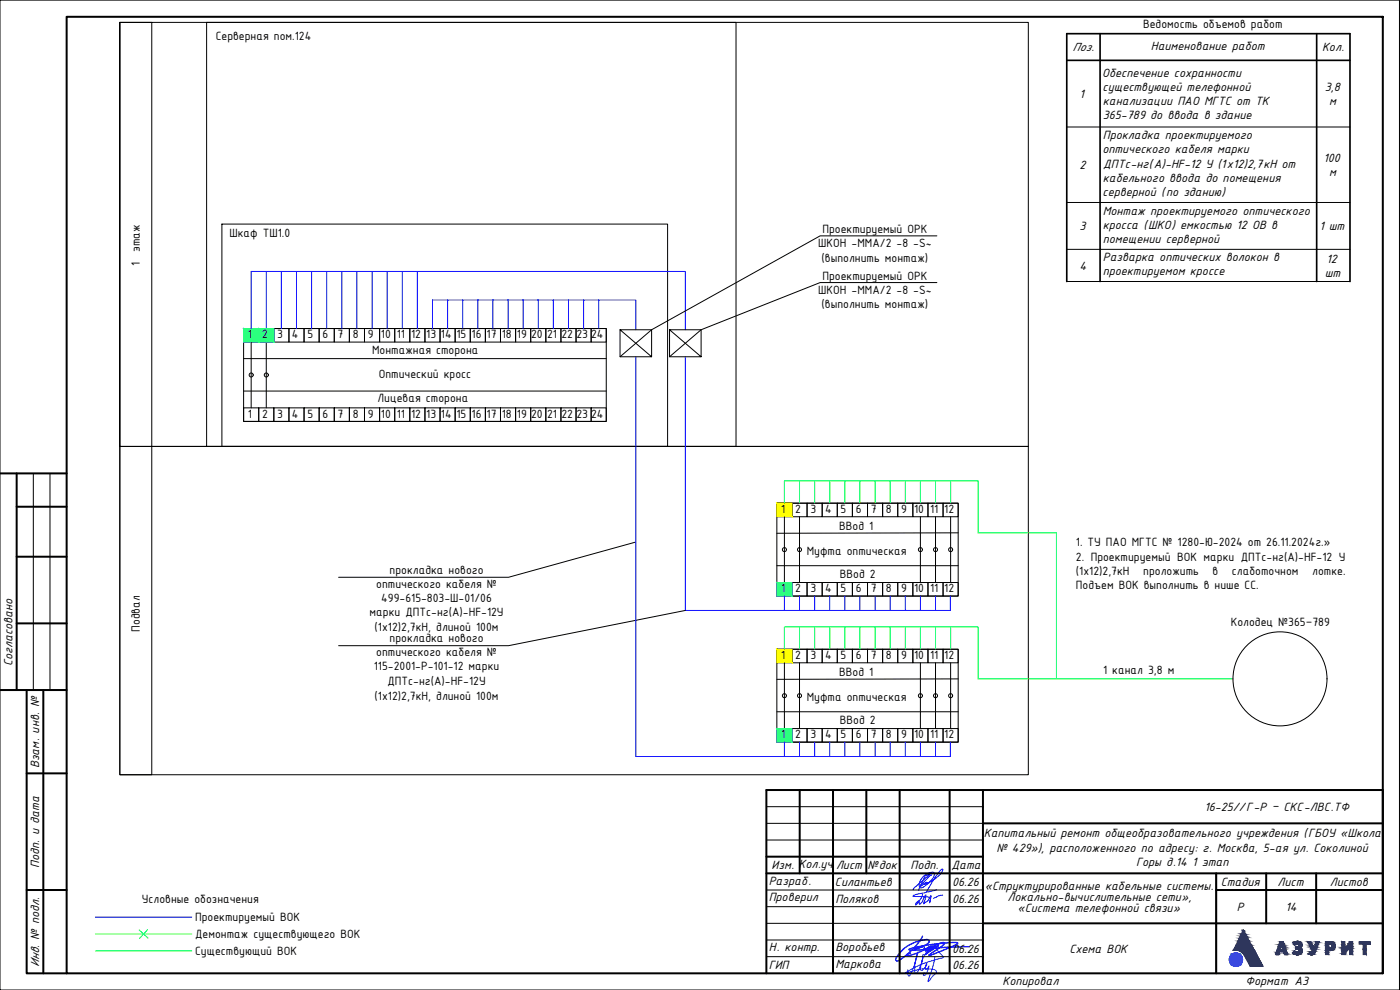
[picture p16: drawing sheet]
<svg xmlns="http://www.w3.org/2000/svg" width="420mm" height="297mm" viewBox="0 0 420 297" stroke-linecap="round" stroke-linejoin="round" font-family="sans-serif">
<defs><g id="words">
<g font-size="3.9">
<text x="343" y="8.4">Ведомость объемов работ</text>
<text x="64.7" y="12">Серверная пом.124</text>
<text x="321.9" y="15.4">Поз.</text>
<text x="345.4" y="15">Наименование работ</text>
<text x="396.8" y="15.4">Кол.</text>
<text x="330.8" y="23.1">Обеспечение сохранности</text>
<text x="323.9" y="29.4">1</text>
<text x="330.9" y="27.3">существующей телефонной</text>
<text x="397.6" y="27.3">3,8</text>
<text x="331" y="35.6">365-789 до ввода в здание</text>
<text x="331" y="31.4">канализации ПАО МГТС от ТК</text>
<text x="398.9" y="31.4">м</text>
<text x="331" y="41.7">Прокладка проектируемого</text>
<text x="330.9" y="45.9">оптического кабеля марки</text>
<text x="324" y="50.7">2</text>
<text x="331.1" y="50.3">ДПТс-нг(А)-HF-12 У (1х12)2,7кН от</text>
<text x="397.2" y="48.6">100</text>
<text x="398.9" y="52.8">м</text>
<text x="330.9" y="58.9">серверной (по зданию)</text>
<text x="331" y="54.5">кабельного ввода до помещения</text>
<text x="331" y="64.4">Монтаж проектируемого оптического</text>
<text x="68.9" y="71.1">Шкаф ТШ1.0</text>
<text x="246.8" y="69.9">Проектируемый ОРК</text>
<text x="324" y="69">3</text>
<text x="331" y="68.8">кросса (ШКО) емкостью 12 ОВ в</text>
<text x="396" y="69">1 шт</text>
<text x="41.9" y="75.7" transform="rotate(-90 41.9 75.7)">этаж</text>
<text x="245.6" y="74.1">ШКОН -ММА/2 -8 -S~</text>
<text x="331" y="73">помещении серверной</text>
<text x="41.9" y="79.9" transform="rotate(-90 41.9 79.9)">1</text>
<text x="246.6" y="78.5">(выполнить монтаж)</text>
<text x="246.8" y="83.9">Проектируемый ОРК</text>
<text x="323.9" y="80.9">4</text>
<text x="331" y="78.4">Разварка оптических волокон в</text>
<text x="331" y="82.6">проектируемом кроссе</text>
<text x="397.6" y="83">шт</text>
<text x="398.1" y="78.8">12</text>
<text x="245.6" y="88.1">ШКОН -ММА/2 -8 -S~</text>
<text x="246.6" y="92.5">(выполнить монтаж)</text>
<text x="74.4" y="101.5">1</text>
<text x="78.6" y="101.5">2</text>
<text x="83.2" y="101.5">3</text>
<text x="87.6" y="101.5">4</text>
<text x="92.2" y="101.5">5</text>
<text x="96.8" y="101.5">6</text>
<text x="101.3" y="101.5">7</text>
<text x="105.9" y="101.5">8</text>
<text x="110.4" y="101.5">9</text>
<text x="114.3" y="101.5">10</text>
<text x="119.1" y="101.5">11</text>
<text x="123.4" y="101.5">12</text>
<text x="127.9" y="101.5">13</text>
<text x="132.3" y="101.5">14</text>
<text x="137" y="101.5">15</text>
<text x="141.5" y="101.5">16</text>
<text x="146" y="101.5">17</text>
<text x="150.6" y="101.5">18</text>
<text x="155.1" y="101.5">19</text>
<text x="159.4" y="101.5">20</text>
<text x="164.2" y="101.5">21</text>
<text x="168.5" y="101.5">22</text>
<text x="173" y="101.5">23</text>
<text x="177.4" y="101.5">24</text>
<text x="111.6" y="106.2">Монтажная сторона</text>
<text x="113.7" y="113.3">Оптический кросс</text>
<text x="74.4" y="125.3">1</text>
<text x="78.6" y="125.3">2</text>
<text x="83.2" y="125.3">3</text>
<text x="87.6" y="125.3">4</text>
<text x="92.2" y="125.3">5</text>
<text x="96.8" y="125.3">6</text>
<text x="101.3" y="125.3">7</text>
<text x="105.9" y="125.3">8</text>
<text x="110.4" y="125.3">9</text>
<text x="113.3" y="120.6">Лицевая сторона</text>
<text x="114.3" y="125.3">10</text>
<text x="119.1" y="125.3">11</text>
<text x="123.4" y="125.3">12</text>
<text x="127.9" y="125.3">13</text>
<text x="132.3" y="125.3">14</text>
<text x="137" y="125.3">15</text>
<text x="141.5" y="125.3">16</text>
<text x="146" y="125.3">17</text>
<text x="150.6" y="125.3">18</text>
<text x="155.1" y="125.3">19</text>
<text x="159.4" y="125.3">20</text>
<text x="164.2" y="125.3">21</text>
<text x="168.5" y="125.3">22</text>
<text x="173" y="125.3">23</text>
<text x="177.4" y="125.3">24</text>
<text x="234.4" y="153.9">1</text>
<text x="238.7" y="153.9">2</text>
<text x="243.2" y="153.9">3</text>
<text x="247.6" y="153.9">4</text>
<text x="252.3" y="153.9">5</text>
<text x="256.8" y="153.9">6</text>
<text x="261.3" y="153.9">7</text>
<text x="265.9" y="153.9">8</text>
<text x="270.4" y="153.9">9</text>
<text x="274.3" y="153.9">10</text>
<text x="279.1" y="153.9">11</text>
<text x="283.4" y="153.9">12</text>
<text x="251.9" y="158.9">ВВод 1</text>
<text x="242.1" y="166.6">Муфта оптическая</text>
<text x="322.9" y="163.8">1. ТУ ПАО МГТС № 1280-Ю-2024 от 26.11.2024г.»</text>
<text x="116.9" y="172.2">прокладка нового</text>
<text x="252.1" y="173.5">ВВод 2</text>
<text x="322.9" y="168.2">2. Проектируемый ВОК марки ДПТс-нг(А)-HF-12 У</text>
<text x="322.9" y="172.6">(1х12)2,7кН</text>
<text x="343.1" y="172.6">проложить</text>
<text x="363.9" y="172.6">в</text>
<text x="369.7" y="172.6">слаботочном</text>
<text x="393.8" y="172.6">лотке.</text>
<text x="112.9" y="176.4">оптического кабеля №</text>
<text x="234.4" y="177.7">1</text>
<text x="238.7" y="177.7">2</text>
<text x="243.2" y="177.7">3</text>
<text x="247.6" y="177.7">4</text>
<text x="252.3" y="177.7">5</text>
<text x="256.8" y="177.7">6</text>
<text x="261.3" y="177.7">7</text>
<text x="265.9" y="177.7">8</text>
<text x="270.4" y="177.7">9</text>
<text x="274.3" y="177.7">10</text>
<text x="279.1" y="177.7">11</text>
<text x="283.4" y="177.7">12</text>
<text x="322.9" y="176.8">Подъем ВОК выполнить в нише СС.</text>
<text x="110.9" y="185">марки ДПТс-нг(А)-HF-12У</text>
<text x="114.4" y="180.5">499-615-803-Ш-01/06</text>
<text x="41.9" y="189.6" transform="rotate(-90 41.9 189.6)">Подвал</text>
<text x="112.4" y="189.4">(1х12)2,7кН, длиной 100м</text>
<text x="369.4" y="187.8">Колодец №365–789</text>
<text x="112.9" y="196.9">оптического кабеля №</text>
<text x="116.9" y="192.7">прокладка нового</text>
<text x="234.4" y="197.7">1</text>
<text x="238.7" y="197.7">2</text>
<text x="243.2" y="197.7">3</text>
<text x="247.6" y="197.7">4</text>
<text x="252.3" y="197.7">5</text>
<text x="256.8" y="197.7">6</text>
<text x="261.3" y="197.7">7</text>
<text x="265.9" y="197.7">8</text>
<text x="270.4" y="197.7">9</text>
<text x="274.3" y="197.7">10</text>
<text x="279.1" y="197.7">11</text>
<text x="283.4" y="197.7">12</text>
<text x="3.7" y="199.9" transform="rotate(-90 3.7 199.9)">Согласовано</text>
<text x="112.2" y="201.1">115-2001-Р-101-12 марки</text>
<text x="251.9" y="202.7">ВВод 1</text>
<text x="331.1" y="202.2">1 канал 3,8 м</text>
<text x="112.4" y="209.9">(1х12)2,7кН, длиной 100м</text>
<text x="116.3" y="205.5">ДПТс-нг(А)-HF-12У</text>
<text x="242.1" y="210.4">Муфта оптическая</text>
<text x="234.4" y="221.6">1</text>
<text x="238.7" y="221.6">2</text>
<text x="243.2" y="221.6">3</text>
<text x="247.6" y="221.6">4</text>
<text x="252.1" y="217.3">ВВод 2</text>
<text x="252.3" y="221.6">5</text>
<text x="256.8" y="221.6">6</text>
<text x="261.3" y="221.6">7</text>
<text x="265.9" y="221.6">8</text>
<text x="270.4" y="221.6">9</text>
<text x="274.3" y="221.6">10</text>
<text x="279.1" y="221.6">11</text>
<text x="283.4" y="221.6">12</text>
<text x="11.7" y="230.5" transform="rotate(-90 11.7 230.5)">Взам. инв. №</text>
<text x="361.5" y="243.3">16-25//Г-Р – СКС-ЛВС.ТФ</text>
<text x="295.2" y="251.2">Капитальный ремонт общеобразовательного учреждения (ГБОУ «Школа</text>
<text x="299" y="255.7">№ 429»), расположенного по адресу: г. Москва, 5-ая ул. Соколиной</text>
<text x="11.7" y="260.4" transform="rotate(-90 11.7 260.4)">Подп. и дата</text>
<text x="231.6" y="260.8">Изм. Кол.уч</text>
<text x="250.9" y="260.8">Лист</text>
<text x="260.4" y="260.8">№док</text>
<text x="273.3" y="260.8">Подп.</text>
<text x="285.5" y="260.6">Дата</text>
<text x="340.9" y="259.8">Горы д.14 1 этап</text>
<text x="230.7" y="265.4">Разраб.</text>
<text x="250.6" y="265.8">Силантьев</text>
<text x="285.8" y="265.8">06.26</text>
<text x="295.5" y="267.1">«Структурированные кабельные системы.</text>
<text x="366.4" y="265.8">Стадия</text>
<text x="383.4" y="265.8">Лист</text>
<text x="399.1" y="265.8">Листов</text>
<text x="42.6" y="271">Условные обозначения</text>
<text x="230.7" y="270.4">Проверил</text>
<text x="250.7" y="270.8">Поляков</text>
<text x="285.8" y="270.8">06.26</text>
<text x="302.3" y="270.4">Локально-вычислительные сети»,</text>
<text x="305.3" y="273.7">«Система телефонной связи»</text>
<text x="371.2" y="273.3">Р</text>
<text x="385.8" y="273.3">14</text>
<text x="58.6" y="276.3">Проектируемый ВОК</text>
<text x="58.6" y="281.4">Демонтаж существующего ВОК</text>
<text x="58.6" y="286.4">Существующий ВОК</text>
<text x="230.7" y="285.4">Н. контр.</text>
<text x="250.7" y="285.4">Воробьев</text>
<text x="285.8" y="285.8">06.26</text>
<text x="320.9" y="285.8">Схема ВОК</text>
<text x="11.7" y="290.1" transform="rotate(-90 11.7 290.1)">Инв. № подл.</text>
<text x="230.7" y="290.8">ГИП</text>
<text x="250.7" y="290.4">Маркова</text>
<text x="285.8" y="290.9">06.26</text>
<text x="300.9" y="295.4">Копировал</text>
<text x="373.8" y="295.4">Формат А3</text>
</g>
</g></defs>
<g fill="none" stroke="#000" stroke-width=".3">
<path d="M36 6.7h272.6v127.2h-272.6v-127.2v225.8h9.5v-225.8zM62 6.7h158.9v127.2h-158.9zM66.6 67.2h133.8v66.7h-133.8zM281.2 70.8h-35.1l-50.5 28.1-9.5 8.1M73.1 98.6v4h4.5v-4h-4.5h108.8v27.8h-108.8zM77.6 98.6h4.6v4h-4.6zM82.2 98.6h4.5v4h-4.5zM86.7 98.6h4.6v4h-4.6zM91.3 98.6h4.5v4h-4.5zM95.8 98.6h4.5v4h-4.5zM100.3 98.6h4.6v4h-4.6zM104.9 98.6h4.5v4h-4.5z"/>
<path d="M109.4 98.6h4.5v4h-4.5zM113.9 98.6h4.6v4h-4.6zM118.5 98.6h4.5v4h-4.5zM123 98.6h4.5v4h-4.5zM127.5 98.6h4.6v4h-4.6zM132.1 98.6h4.5v4h-4.5zM136.6 98.6h4.5v4h-4.5zM141.1 98.6h4.6v4h-4.6zM145.7 98.6h4.5v4h-4.5zM150.2 98.6h4.5v4h-4.5zM154.7 98.6h4.6v4h-4.6zM159.3 98.6h4.5v4h-4.5z"/>
<path d="M163.8 98.6h4.5v4h-4.5zM168.3 98.6h4.6v4h-4.6zM172.9 98.6h4.5v4h-4.5zM177.4 98.6h4.5v4h-4.5zM186.1 98.9v8.1h9.5v-8.1h-9.5l9.5 8.1M200.9 98.9v8.1h9.5v-8.1h-9.5l9.5 8.1M281.2 84.8h-35.1l-35.7 14.1-9.5 8.1M73.1 107.6h108.8M73.1 117.3h108.8M75.4 102.6v19.8M79.9 102.6v19.8M36 133.9h272.6v98.6h-272.6z"/>
<path d="M73.1 122.4h4.5v4h-4.5zM77.6 122.4h4.6v4h-4.6zM82.2 122.4h4.5v4h-4.5zM86.7 122.4h4.6v4h-4.6zM91.3 122.4h4.5v4h-4.5zM95.8 122.4h4.5v4h-4.5zM100.3 122.4h4.6v4h-4.6zM104.9 122.4h4.5v4h-4.5zM109.4 122.4h4.5v4h-4.5zM113.9 122.4h4.6v4h-4.6zM118.5 122.4h4.5v4h-4.5zM123 122.4h4.5v4h-4.5z"/>
<path d="M127.5 122.4h4.6v4h-4.6zM132.1 122.4h4.5v4h-4.5zM136.6 122.4h4.5v4h-4.5zM141.1 122.4h4.6v4h-4.6zM145.7 122.4h4.5v4h-4.5zM150.2 122.4h4.5v4h-4.5zM154.7 122.4h4.6v4h-4.6zM159.3 122.4h4.5v4h-4.5zM163.8 122.4h4.5v4h-4.5zM168.3 122.4h4.6v4h-4.6zM172.9 122.4h4.5v4h-4.5zM177.4 122.4h4.5v4h-4.5z"/>
<path d="M233.1 151v4h4.6v-4h-4.6h54.5v27.8h-54.5zM235.4 155v19.8M237.7 151h4.5v4h-4.5zM239.9 155v19.8M242.2 151h4.5v4h-4.5zM246.7 151h4.6v4h-4.6zM251.3 151h4.5v4h-4.5zM255.8 151h4.6v4h-4.6zM260.4 151h4.5v4h-4.5zM264.9 151h4.5v4h-4.5zM269.4 151h4.6v4h-4.6zM274 151h4.5v4h-4.5z"/>
<path d="M276.2 155v19.8M278.5 151h4.5v4h-4.5zM280.8 155v19.8M283 151h4.6v4h-4.6zM285.3 155v19.8M287.6 159.9l-54.5 .1M190.8 162.6l-38.2 10.6h-51M233.1 174.8h4.6v4h-4.6zM233.1 169.7h54.5M237.7 174.8h4.5v4h-4.5zM242.2 174.8h4.5v4h-4.5zM246.7 174.8h4.6v4h-4.6z"/>
<path d="M251.3 174.8h4.5v4h-4.5zM255.8 174.8h4.6v4h-4.6zM260.4 174.8h4.5v4h-4.5zM264.9 174.8h4.5v4h-4.5zM269.4 174.8h4.6v4h-4.6zM274 174.8h4.5v4h-4.5zM278.5 174.8h4.5v4h-4.5zM283 174.8h4.6v4h-4.6zM205.7 183.2l-53.1 10.5h-51M233.1 194.8v4.1h4.6v-4.1h-4.6h54.5v27.9h-54.5zM235.4 198.9v19.7M237.7 194.8h4.5v4.1h-4.5z"/>
<path d="M239.9 198.9v19.7M242.2 194.8h4.5v4.1h-4.5zM246.7 194.8h4.6v4.1h-4.6zM251.3 194.8h4.5v4.1h-4.5zM255.8 194.8h4.6v4.1h-4.6zM260.4 194.8h4.5v4.1h-4.5zM264.9 194.8h4.5v4.1h-4.5zM269.4 194.8h4.6v4.1h-4.6zM274 194.8h4.5v4.1h-4.5zM276.2 198.9v19.7M278.5 194.8h4.5v4.1h-4.5zM280.8 198.9v19.7"/>
<path d="M283 194.8h4.6v4.1h-4.6zM285.3 198.9v19.7M233.1 218.6h4.6v4.1h-4.6zM233.1 213.6h54.5M237.7 218.6h4.5v4.1h-4.5zM242.2 218.6h4.5v4.1h-4.5zM246.7 218.6h4.6v4.1h-4.6zM251.3 218.6h4.5v4.1h-4.5zM255.8 218.6h4.6v4.1h-4.6zM260.4 218.6h4.5v4.1h-4.5zM264.9 218.6h4.5v4.1h-4.5zM269.4 218.6h4.6v4.1h-4.6z"/>
<path d="M274 218.6h4.5v4.1h-4.5zM278.5 218.6h4.5v4.1h-4.5zM283 218.6h4.6v4.1h-4.6zM287.6 203.7l-54.5 .1"/>
<circle cx="75.4" cy="112.5" r=".6"/>
<circle cx="79.9" cy="112.5" r=".6"/>
<circle cx="235.4" cy="164.9" r=".6"/>
<circle cx="239.9" cy="164.9" r=".6"/>
<circle cx="276.2" cy="164.9" r=".6"/>
<circle cx="280.8" cy="164.9" r=".6"/>
<circle cx="285.3" cy="164.9" r=".6"/>
<circle cx="235.4" cy="208.7" r=".6"/>
<circle cx="239.9" cy="208.7" r=".6"/>
<circle cx="276.2" cy="208.7" r=".6"/>
<circle cx="280.8" cy="208.7" r=".6"/>
<circle cx="285.3" cy="208.7" r=".6"/>
<circle cx="384.1" cy="203.7" r="14.1"/>
</g>
<g fill="#0ff" stroke="#0ff" stroke-width=".3">
<path d="M73.1 98.6l4.5 4v-4zM73.1 98.6l4.5 4h-4.5z"/>
<path d="M233.1 174.8l4.6 4v-4zM233.1 174.8l4.6 4h-4.6z"/>
<path d="M77.6 98.6l4.6 4v-4zM77.6 98.6l4.6 4h-4.6z"/>
<path d="M233.1 218.6l4.6 4.1v-4.1zM233.1 218.6l4.6 4.1h-4.6z"/>
</g>
<g fill="#ff0" stroke="#ff0" stroke-width=".3">
<path d="M233.1 151l4.6 4v-4zM233.1 151l4.6 4h-4.6z"/>
<path d="M233.1 194.8l4.6 4.1v-4.1zM233.1 194.8l4.6 4.1h-4.6z"/>
</g>
<g fill="none" stroke="#0f0" stroke-width=".3">
<path d="M235.4 151v-6.7h58.1v15.6h23.6v43.8M239.9 144.3v6.7M244.5 144.3v6.7M249 144.3v6.7M253.5 144.3v6.7M258.1 144.3v6.7M262.6 144.3v6.7M267.2 144.3v6.7M271.7 144.3v6.7M276.2 144.3v6.7M280.8 144.3v6.7M285.3 144.3v6.7"/>
<path d="M235.4 194.8v-6.7h58.1v15.6h76.5M239.9 188.1v6.7M244.5 188.1v6.7M249 188.1v6.7M253.5 188.1v6.7M258.1 188.1v6.7M262.6 188.1v6.7M267.2 188.1v6.7M271.7 188.1v6.7M276.2 188.1v6.7M280.8 188.1v6.7M285.3 188.1v6.7"/>
<path d="M41.8 279l2.6 2.4M44.3 278.9l-2.4 2.6M28.6 280.2h29M28.6 285.3h29"/>
</g>
<g fill="none" stroke="#00f" stroke-width=".3">
<path d="M75.4 98.6v-17.1h130.3v17.4M79.9 81.5v17.1M84.4 81.5v17.1M89 81.5v17.1M93.5 81.5v17.1M98.1 81.5v17.1M102.6 81.5v17.1M107.1 81.5v17.1M111.7 81.5v17.1M116.2 81.5v17.1M120.7 81.5v17.1M125.3 81.5v17.1"/>
<path d="M129.8 98.6v-8.6h61v8.9M134.3 90v8.6M138.9 90v8.6M143.4 90v8.6M147.9 90v8.6M152.5 90v8.6M157 90v8.6M161.5 90v8.6M166.1 90v8.6M170.6 90v8.6M175.1 90v8.6M179.7 90v8.6"/>
<path d="M190.8 107v120h94.4v-4.3M205.7 107v76.2h79.5v-4.4M235.4 178.8v4.4M239.9 178.8v4.4M244.5 178.8v4.4M249 178.8v4.4M253.5 178.8v4.4M258.1 178.8v4.4M262.6 178.8v4.4M267.2 178.8v4.4M271.7 178.8v4.4M276.2 178.8v4.4"/>
<path d="M280.8 178.8v4.4M235.4 222.7v4.3M239.9 222.7v4.3M244.5 222.7v4.3M249 222.7v4.3M253.5 222.7v4.3M258.1 222.7v4.3M262.6 222.7v4.3M267.2 222.7v4.3M271.7 222.7v4.3M276.2 222.7v4.3M280.8 222.7v4.3"/>
<path d="M28.6 275.2h29"/>
</g>
<path d="M320.1 18.1h85M330.1 10.1v74.4M395.1 10.1v74.4M320.1 84.5v-74.4h85v74.4" fill="none" stroke="#000" stroke-width=".5"/>
<path d="M320.1 38.1h85M320.1 60.8h85M320.1 74.8h85M320.1 84.5h85" fill="none" stroke="#000" stroke-width=".3"/>
<path d="M272.4 291l.1 1.4 .4 .5 1.4-2.9 1.2-4.4-.9 3.4v2.8l.1 .2h.3l.7-.8 1.6-4.3-.3-.5-.8 4.6 .4 .1 .4-.1 1-1.2 .1-.7-.4 1 .1 .7 .5-.1 .5-.9-.8 2.3-.3 .4-.5 .1-.1-.2 .3-.6M280.6 284.2l2.5 2.8v.3l-6.4 2-5 2.7 5.3-1.3 3.6 .3 .4 .4v.5l-2.4 2.6 1.5-4.8 .5-2.6" fill="none" stroke="#003fff" stroke-width=".3"/>
<g fill="#2a3756" stroke="#2a3756" stroke-width=".3">
<path d="M370.2 285.1h.3z"/>
<path d="M392.4 282.5h.5z"/>
<path d="M393.3 286.5h.6z"/>
<path d="M389.3 282.4h.2z"/>
<path d="M389.1 286.5h.6z"/>
<path d="M385.5 286.4h1z"/>
<path d="M373.1 279.2l.2 .1zM373.1 279.2l.2 .1z"/>
<path d="M373 279.3l.4 .1zM373 279.3l.4 .1h-.5z"/>
<path d="M372.9 279.4l.8 .7-.3-.7zM372.9 279.4l.8 .7h-1.1z"/>
<path d="M372.6 280.1l1.3 .2-.2-.2zM372.6 280.1l1.3 .2h-1.4z"/>
<path d="M372.5 280.3l1.6 .6-.2-.6zM372.5 280.3l1.6 .6h-1.9z"/>
<path d="M372.2 280.9l2.2 .4-.3-.4zM372.2 280.9l2.2 .4h-2.4z"/>
<path d="M372 281.3l2.5 .2-.1-.2zM372 281.3l2.5 .2h-2.6z"/>
<path d="M371.9 281.5l3 .8-.4-.8zM371.9 281.5l3 .8h-3.4z"/>
<path d="M371.5 282.3l3.5 .1zM371.5 282.3l3.5 .1z"/>
<path d="M371.5 282.4l4.1 1.1-.6-1.1zM371.5 282.4l4.1 1.1h-4.7z"/>
<path d="M370.9 283.5l4.8 .3-.1-.3zM370.9 283.5l4.8 .3h-4.9z"/>
<path d="M370.8 283.8l5.3 .6-.4-.6zM370.8 283.8l5.3 .6h-5.6z"/>
<path d="M370.5 284.4l5.6 .1zM370.5 284.4l5.6 .1z"/>
<path d="M370.5 284.5l5.8 .4-.2-.4zM370.5 284.5l5.8 .4h-6z"/>
<path d="M370.3 284.9l6.1 .2-.1-.2zM370.3 284.9l6.1 .2h-6.2z"/>
<path d="M370.2 285.1h.7zM370.2 285.1h.5z"/>
<path d="M370.9 285.1h5.5zM370.9 285.1h5.5z"/>
<path d="M370.2 285.1h.5zM370.2 285.1h.3z"/>
<path d="M371.1 285.1h5.3zM371.1 285.1h5.3z"/>
<path d="M371.3 285.1h5.2zM371.3 285.1h5.2z"/>
<path d="M371.3 285.1h5.2zM371.3 285.1h5.2z"/>
<path d="M371.4 285.1l5.1 .1zM371.4 285.1l5.1 .1z"/>
<path d="M371.6 285.2h4.9zM371.6 285.2h4.9z"/>
<path d="M371.8 285.2l4.8 .1zM371.8 285.2l4.8 .1z"/>
<path d="M371.9 285.3l4.7 .1zM371.9 285.3l4.7 .1z"/>
<path d="M372.1 285.4h4.5zM372.1 285.4h4.5z"/>
<path d="M372.3 285.4l4.4 .1zM372.3 285.4l4.4 .1z"/>
<path d="M372.4 285.5l4.3 .1zM372.4 285.5l4.3 .1z"/>
<path d="M372.6 285.6l4.2 .1zM372.6 285.6l4.2 .1z"/>
<path d="M372.7 285.7h4.1zM372.7 285.7h4.1z"/>
<path d="M372.7 285.7l4.2 .2zM372.7 285.7l4.2 .2z"/>
<path d="M372.8 285.9l4.1 .1zM372.8 285.9l4.1 .1z"/>
<path d="M373 286l4 .1zM373 286l4 .1z"/>
<path d="M373.1 286.1l4 .2zM373.1 286.1l4 .2z"/>
<path d="M373.2 286.3l3.9 .1zM373.2 286.3l3.9 .1z"/>
<path d="M373.3 286.4l3.9 .1zM373.3 286.4l3.9 .1z"/>
<path d="M373.4 286.5l3.9 .2-.1-.2zM373.4 286.5l3.9 .2h-3.8z"/>
<path d="M373.5 286.7l4.1 .4-.3-.4zM373.5 286.7l4.1 .4h-3.9z"/>
<path d="M373.7 287.1l4.1 .6-.2-.6zM373.7 287.1l4.1 .6h-3.8z"/>
<path d="M374 287.7h3.8zM374 287.7h3.8z"/>
<path d="M374 287.7l4.2 .6-.4-.6zM374 287.7l4.2 .6h-3.9z"/>
<path d="M374.3 288.3l4 .2-.1-.2zM374.3 288.3l4 .2h-3.9z"/>
<path d="M374.4 288.5l4.1 .4-.2-.4zM374.4 288.5l4.1 .4h-3.8z"/>
<path d="M374.7 288.9l4.1 .5-.3-.5zM374.7 288.9l4.1 .5h-3.8z"/>
<path d="M375 289.4l4.1 .5-.3-.5zM375 289.4l4.1 .5h-3.9z"/>
<path d="M375.2 289.9h3.9zM375.2 289.9h3.3z"/>
<path d="M375.2 289.9h3.3zM375.2 289.9h1.9z"/>
<path d="M407.9 282.5l3.4 .4v-.4zM407.9 282.5l3.4 .4h-3.4z"/>
<path d="M407.9 282.9l3.4 .4v-.4zM407.9 282.9l3.4 .4h-3.4z"/>
<path d="M409.1 283.3l.9 1.6v-1.6zM409.1 283.3l.9 1.6h-.9z"/>
<path d="M409.1 284.9l.9 1.5v-1.5zM409.1 284.9l.9 1.5h-.9z"/>
<path d="M405 282.5l1 .6v-.6zM405 282.5l1 .6h-1.4z"/>
<path d="M402.7 282.5l.9 1v-1zM402.7 282.5l.9 1h-.9z"/>
<path d="M404.6 283.1l1.4 .8v-.8zM404.6 283.1l1.4 .8h-1.8z"/>
<path d="M405.1 283.9h.9zM405.1 283.9h.9z"/>
<path d="M404.2 283.9h.9zM404.2 283.9h.9z"/>
<path d="M404.2 283.9h.9zM404.2 283.9l.8 .1z"/>
<path d="M405.1 283.9l.9 .2v-.2zM405.1 283.9l.9 .2h-.9z"/>
<path d="M404.1 284l.8 .2 .1-.2zM404.1 284l.8 .2h-.9z"/>
<path d="M404 284.2h.9zM404 284.2l.9 .1z"/>
<path d="M402.7 283.5l.9 .8v-.8zM402.7 283.5l.9 .8h-.9z"/>
<path d="M405.1 284.1l.9 .4v-.4zM405.1 284.1l.9 .4h-1z"/>
<path d="M402.7 284.3l.9 .2v-.2zM402.7 284.3l.9 .2h-.9z"/>
<path d="M405 284.5h1zM405 284.5h1z"/>
<path d="M404 284.3l.7 .3 .2-.3zM404 284.3l.7 .3h-.9z"/>
<path d="M403.8 284.6h.9zM403.8 284.6l.8 .1z"/>
<path d="M402.7 284.5l.9 .2v-.2zM402.7 284.5l.9 .2h-.9z"/>
<path d="M403.7 284.7l.8 .2 .1-.2zM403.7 284.7l.8 .2h-.9z"/>
<path d="M403.6 284.9h.9zM403.6 284.9l.9 .1z"/>
<path d="M402.7 284.7l.9 .3v-.3zM402.7 284.7l.9 .3h-.9z"/>
<path d="M402.7 285l1.7 .1 .1-.1zM402.7 285l1.7 .1h-1.7z"/>
<path d="M405 284.5l1 .9v-.9zM405 284.5l1 .9h-1z"/>
<path d="M402.7 285.1l1.1 1 .6-1zM402.7 285.1l1.1 1h-1.1z"/>
<path d="M405 285.4l1 1v-1zM405 285.4l1 1h-1z"/>
<path d="M402.7 286.1l.9 .3 .2-.3zM402.7 286.1l.9 .3h-.9z"/>
<path d="M397.8 282.5h1.7zM397.8 282.5h1.7z"/>
<path d="M397.8 282.5h1.9zM397.8 282.5h1.9z"/>
<path d="M397.8 282.5l2 .1zM397.8 282.5l2 .1z"/>
<path d="M397.8 282.6h2.1zM397.8 282.6h2.1z"/>
<path d="M397.8 282.6l2.3 .1zM397.8 282.6l2.3 .1z"/>
<path d="M397.8 282.7h2.4zM397.8 282.7h2.4z"/>
<path d="M397.8 282.7l2.5 .2zM397.8 282.7l2.5 .2z"/>
<path d="M397.8 282.9h2.6zM397.8 282.9h2.6z"/>
<path d="M397.8 282.9l2.6 .1zM397.8 282.9l2.6 .1z"/>
<path d="M397.8 283l2.7 .1zM397.8 283l2.7 .1z"/>
<path d="M397.8 283.1l2.8 .1zM397.8 283.1l2.8 .1z"/>
<path d="M397.8 283.2l2.8 .1zM397.8 283.2l2.8 .1z"/>
<path d="M398.7 283.3h1.9zM398.7 283.3h1.9z"/>
<path d="M399.1 283.3h1.5zM399.1 283.3h1.5z"/>
<path d="M399.4 283.3h1.2zM399.4 283.3h1.2z"/>
<path d="M399.4 283.3l1.2 .1zM399.4 283.3l1.2 .1z"/>
<path d="M399.5 283.4h1.1zM399.5 283.4h1.1z"/>
<path d="M399.5 283.4h1.1zM399.5 283.4h1.1z"/>
<path d="M399.6 283.4l1.1 .1zM399.6 283.4l1.1 .1z"/>
<path d="M399.6 283.5l1.1 .1zM399.6 283.5l1.1 .1z"/>
<path d="M399.7 283.6h1zM399.7 283.6h1z"/>
<path d="M399.7 283.6h1zM399.7 283.6h1z"/>
<path d="M397.8 283.3l.9 .5v-.5zM397.8 283.3l.9 .5h-.9z"/>
<path d="M399.7 283.6l1 .2v-.2zM399.7 283.6l1 .2h-1z"/>
<path d="M399.7 283.8l1 .1zM399.7 283.8l1 .1z"/>
<path d="M399.7 283.9h1zM399.7 283.9l1 .1z"/>
<path d="M399.7 284h1zM399.7 284h1z"/>
<path d="M399.7 284h1zM399.7 284l1 .1z"/>
<path d="M399.7 284.1h1zM399.7 284.1h1z"/>
<path d="M399.7 284.1h1zM399.7 284.1l1 .1z"/>
<path d="M399.6 284.2h1.1zM399.6 284.2h1z"/>
<path d="M399.6 284.2h1zM399.6 284.2l1 .1z"/>
<path d="M399.6 284.3h1zM399.5 284.3h1.1z"/>
<path d="M399.5 284.3h1.1zM399.5 284.3h1.1z"/>
<path d="M399.5 284.3h1.1zM399.4 284.4h1.2z"/>
<path d="M399.4 284.4h1.2zM399.3 284.4h1.3z"/>
<path d="M399.3 284.4h1.3zM399 284.4h1.6z"/>
<path d="M397.8 283.8l.9 .6v-.6zM397.8 283.8l.9 .6h-.9z"/>
<path d="M397.8 284.4h2.8zM397.8 284.4h2.8z"/>
<path d="M397.8 284.4h2.8zM397.8 284.4l2.8 .1z"/>
<path d="M397.8 284.5h2.8zM397.8 284.5h2.7z"/>
<path d="M397.8 284.5l2.6 .2 .1-.2zM397.8 284.5l2.6 .2h-2.6z"/>
<path d="M397.8 284.7l2.5 .1 .1-.1zM397.8 284.7l2.5 .1h-2.5z"/>
<path d="M397.8 284.8h2.5zM397.8 284.8l2.4 .2z"/>
<path d="M397.8 285h2.4zM397.8 285l2.2 .1z"/>
<path d="M397.8 285.1h2.2zM397.8 285.1h2z"/>
<path d="M397.8 285.1h2zM397.8 285.1l1.8 .1z"/>
<path d="M397.8 285.2h1.8zM397.8 285.2h1.6z"/>
<path d="M397.8 285.2h1.6zM397.8 285.2h1.3z"/>
<path d="M397.8 285.2l.9 .6v-.6zM397.8 285.2l.9 .6h-.9z"/>
<path d="M397.8 285.8l.9 .6v-.6zM397.8 285.8l.9 .6h-.9z"/>
<path d="M392.4 282.5h1.1zM392.4 282.5h1.1z"/>
<path d="M395 282.5h.8zM395 282.5h.8z"/>
<path d="M395 282.5h1zM395 282.5h1z"/>
<path d="M395 282.5h1zM395 282.5l.9 .1z"/>
<path d="M394.9 282.6l1 .2v-.2zM394.9 282.6l1 .2h-1z"/>
<path d="M392.4 282.5l1.2 .4-.1-.4zM392.4 282.5l1.2 .4h-1z"/>
<path d="M392.6 282.9h1.1zM392.6 282.9h1.1z"/>
<path d="M394.9 282.8l.7 .6 .3-.6zM394.9 282.8l.7 .6h-.9z"/>
<path d="M394.7 283.4h.9zM394.7 283.4h.9z"/>
<path d="M392.6 282.9l1.4 .7-.3-.7zM392.6 282.9l1.4 .7h-1z"/>
<path d="M393 283.6l1.1 .3-.1-.3zM393 283.6l1.1 .3h-1z"/>
<path d="M394.7 283.4l.7 .6 .2-.6zM394.7 283.4l.7 .6h-.9z"/>
<path d="M393.1 283.9l1.1 .2-.1-.2zM393.1 283.9l1.1 .2h-1z"/>
<path d="M394.5 284l.8 .2 .1-.2zM394.5 284l.8 .2h-.9z"/>
<path d="M394.4 284.2h.9zM394.4 284.2l.8 .2z"/>
<path d="M393.2 284.1l1.1 .3-.1-.3zM393.2 284.1l1.1 .3h-.9z"/>
<path d="M394.4 284.4h.8zM394.4 284.4h.8z"/>
<path d="M394.3 284.4h.9zM394.3 284.4h.9z"/>
<path d="M393.4 284.4h.9zM393.4 284.4h.9z"/>
<path d="M393.4 284.4l1.7 .4 .1-.4zM393.4 284.4l1.7 .4h-1.5z"/>
<path d="M393.6 284.8l1.4 .2 .1-.2zM393.6 284.8l1.4 .2h-1.3z"/>
<path d="M393.7 285l1.1 .4 .2-.4zM393.7 285l1.1 .4h-.9z"/>
<path d="M393.9 285.4h.9zM393.9 285.4l.9 .1z"/>
<path d="M393.9 285.5h.9zM393.9 285.5h.9z"/>
<path d="M393.9 285.5h.9zM393.9 285.5h.9z"/>
<path d="M393.9 285.5h.9zM393.9 285.5l.9 .1z"/>
<path d="M393.1 285.5l.3 .1zM393.1 285.5l.3 .1z"/>
<path d="M393.8 285.6h1zM393.8 285.6h.9z"/>
<path d="M393.1 285.6h.4zM393.1 285.6h.4z"/>
<path d="M393.1 285.6h.4zM393.1 285.6h.4z"/>
<path d="M393.8 285.6h.9zM393.7 285.7h1z"/>
<path d="M393.1 285.6l.4 .1zM393.1 285.6l.4 .1z"/>
<path d="M393.7 285.7h1zM393.6 285.7h1.1z"/>
<path d="M393.1 285.7h.5zM393.1 285.7h.5z"/>
<path d="M393.1 285.7h1.6zM393.1 285.7h1.6z"/>
<path d="M393.1 285.7h1.6zM393.1 285.7l1.6 .1z"/>
<path d="M393 285.8l1.5 .2 .2-.2zM393 285.8l1.5 .2h-1.6z"/>
<path d="M392.9 286h1.6zM392.9 286h1.6z"/>
<path d="M392.9 286h1.6zM392.9 286l1.5 .1z"/>
<path d="M392.8 286.1h1.6zM392.8 286.1l1.6 .1z"/>
<path d="M392.8 286.2h1.6zM392.8 286.2h1.6z"/>
<path d="M392.8 286.2h1.6zM392.8 286.2h1.5z"/>
<path d="M392.8 286.2h1.5zM392.8 286.2l1.5 .1z"/>
<path d="M392.9 286.3h1.4zM392.9 286.3h1.4z"/>
<path d="M392.9 286.3h1.4zM392.9 286.3h1.3z"/>
<path d="M393 286.3h1.2zM393 286.3l1.2 .1z"/>
<path d="M393 286.4h1.2zM393 286.4h1.1z"/>
<path d="M393.1 286.4h1zM393.1 286.4h.9z"/>
<path d="M393.2 286.4h.8zM393.2 286.4h.8z"/>
<path d="M393.2 286.4h.8zM393.2 286.4h.7z"/>
<path d="M393.3 286.4h.6zM393.3 286.4l.6 .1z"/>
<path d="M393.3 286.5h.4zM393.5 286.5h.2z"/>
<path d="M389.3 282.4l.4 .1zM389.2 282.5h.5z"/>
<path d="M389.2 282.5h.5zM389.1 282.5h.6z"/>
<path d="M389.1 282.5h.7zM388.9 282.5h.9z"/>
<path d="M388.9 282.5h1zM388.9 282.5h1z"/>
<path d="M388.9 282.5h1.1zM388.8 282.5h1.2z"/>
<path d="M388.8 282.5l1.3 .1zM388.7 282.6h1.4z"/>
<path d="M388.7 282.6h1.4zM388.6 282.6h1.5z"/>
<path d="M388.6 282.6h1.6zM388.5 282.6h1.7z"/>
<path d="M388.5 282.6h1.7zM388.5 282.6h1.7z"/>
<path d="M388.5 282.6l1.8 .1zM388.3 282.7h2z"/>
<path d="M388.3 282.7l2.1 .1zM388.3 282.8h2.1z"/>
<path d="M388.3 282.8h2.1zM388.2 282.8h2.2z"/>
<path d="M388.2 282.8l2.3 .1zM388.1 282.9h2.4z"/>
<path d="M388.1 282.9h2.4zM388.1 282.9h2.4z"/>
<path d="M388.1 282.9l2.5 .2zM388.1 282.9l2.5 .2z"/>
<path d="M388.2 283.1h2.4zM388.2 283.1h2.4z"/>
<path d="M388.2 283.1l2.5 .1-.1-.1zM388.2 283.1l2.5 .1h-2.4z"/>
<path d="M388.3 283.2h2.4zM388.3 283.2h2.4z"/>
<path d="M388.3 283.2h1zM388.3 283.2l.9 .1z"/>
<path d="M389.3 283.2l1.4 .1zM389.3 283.2l1.4 .1z"/>
<path d="M388.3 283.3h.9zM388.3 283.3h.8z"/>
<path d="M389.4 283.3h1.3zM389.4 283.3h1.3z"/>
<path d="M389.5 283.3h1.2zM389.5 283.3h1.2z"/>
<path d="M389.5 283.3h1.2zM389.5 283.3h1.2z"/>
<path d="M388.3 283.3h.8zM388.3 283.3h.6z"/>
<path d="M389.5 283.3l1.2 .1zM389.5 283.3l1.2 .1z"/>
<path d="M388.3 283.3h.6zM388.3 283.3l.5 .1z"/>
<path d="M388.4 283.4h.4zM388.4 283.4h.4z"/>
<path d="M389.6 283.4h1.1zM389.6 283.4h1.1z"/>
<path d="M389.6 283.4h1.1zM389.6 283.4h1.1z"/>
<path d="M388.4 283.4h.4zM388.4 283.4h.3z"/>
<path d="M389.7 283.4l1 .1zM389.7 283.4l1 .1z"/>
<path d="M388.4 283.4h.3zM388.4 283.4l.1 .1z"/>
<path d="M389.7 283.5l1 .1zM389.7 283.5l1 .1z"/>
<path d="M389.7 283.6h1zM389.7 283.6h1z"/>
<path d="M389.7 283.6h1zM389.7 283.6l1 .1z"/>
<path d="M389.7 283.7h1zM389.7 283.7h1z"/>
<path d="M389.7 283.7h1zM389.7 283.7l1 .1z"/>
<path d="M389.7 283.8h1zM389.7 283.8h1z"/>
<path d="M389.7 283.8h1zM389.7 283.8l1 .1z"/>
<path d="M389.7 283.9h1zM389.7 283.9h1z"/>
<path d="M389.7 283.9h1zM389.7 283.9h.9z"/>
<path d="M389.6 283.9h1zM389.6 283.9h1z"/>
<path d="M389.6 283.9h1zM389.6 283.9l1 .1z"/>
<path d="M389.6 284h1zM389.6 284h1z"/>
<path d="M389.6 284h1zM389.5 284h1.1z"/>
<path d="M389.5 284h1.1zM389.4 284h1.2z"/>
<path d="M389.4 284h1.2zM389.2 284.1h1.3z"/>
<path d="M389.2 284.1h1.3zM389.1 284.1h1.4z"/>
<path d="M389.1 284.1h1.4zM388.9 284.1h1.6z"/>
<path d="M388.9 284.1h1.6zM388.9 284.1l1.6 .1z"/>
<path d="M388.9 284.2h1.6zM388.9 284.2l1.5 .1z"/>
<path d="M388.9 284.3h1.5zM388.9 284.3l1.4 .1z"/>
<path d="M388.9 284.4h1.4zM388.9 284.4h1.3z"/>
<path d="M388.9 284.4h1.4zM388.9 284.4h1.4z"/>
<path d="M388.9 284.4l1.4 .1zM388.9 284.4l1.4 .1z"/>
<path d="M388.9 284.5h1.5zM388.9 284.5h1.5z"/>
<path d="M388.9 284.5l1.6 .1zM388.9 284.5l1.6 .1z"/>
<path d="M388.9 284.6l1.7 .1zM388.9 284.6l1.7 .1z"/>
<path d="M388.9 284.7l1.8 .1zM388.9 284.7l1.8 .1z"/>
<path d="M388.9 284.8h1.8zM388.9 284.8h1.8z"/>
<path d="M388.9 284.8h1.8zM388.9 284.8h1.8z"/>
<path d="M389.2 284.8h1.5zM389.2 284.8h1.5z"/>
<path d="M389.5 284.8h1.2zM389.5 284.8h1.2z"/>
<path d="M389.5 284.8l1.2 .1zM389.5 284.8l1.2 .1z"/>
<path d="M389.6 284.9h1.1zM389.6 284.9h1.1z"/>
<path d="M389.7 284.9h1zM389.7 284.9h1z"/>
<path d="M389.7 284.9h1zM389.7 284.9h1z"/>
<path d="M389.7 284.9l1.1 .1zM389.7 284.9l1.1 .1z"/>
<path d="M389.8 285h1zM389.8 285h1z"/>
<path d="M389.8 285h1zM389.8 285h1z"/>
<path d="M389.8 285l1 .1zM389.8 285l1 .1z"/>
<path d="M389.8 285.1h1zM389.8 285.1h1z"/>
<path d="M389.8 285.1h1zM389.8 285.1h1z"/>
<path d="M389.8 285.1l1 .1zM389.8 285.1l1 .1z"/>
<path d="M389.8 285.2l1 .1zM389.8 285.2l1 .1z"/>
<path d="M389.8 285.3h1zM389.8 285.3h1z"/>
<path d="M388.4 285.3l.2 .1zM388.4 285.3l.2 .1z"/>
<path d="M389.8 285.3l1 .1zM389.8 285.3l1 .1z"/>
<path d="M389.8 285.4h1zM389.8 285.4h1z"/>
<path d="M388.4 285.4h.3zM388.4 285.4h.3z"/>
<path d="M389.8 285.4h1zM389.8 285.4l1 .1z"/>
<path d="M389.8 285.5h1zM389.8 285.5h1z"/>
<path d="M388.3 285.4l.5 .1zM388.3 285.4l.5 .1z"/>
<path d="M389.7 285.5h1.1zM389.7 285.5h1.1z"/>
<path d="M389.7 285.5h1.1zM389.7 285.6h1.1z"/>
<path d="M389.7 285.6h1.1zM389.6 285.6h1.2z"/>
<path d="M388.3 285.5l.7 .1zM388.3 285.5l.7 .1z"/>
<path d="M388.2 285.6h.8zM388.2 285.6h.8z"/>
<path d="M389.6 285.6h1.2zM389.6 285.6h1.2z"/>
<path d="M389.6 285.6h1.2zM389.5 285.6h1.3z"/>
<path d="M388.2 285.6h.9zM388.2 285.6h.9z"/>
<path d="M388.2 285.6h1zM388.2 285.6h1z"/>
<path d="M389.5 285.6h1.3zM389.3 285.7h1.5z"/>
<path d="M388.2 285.6l1.1 .1zM388.2 285.6l1.1 .1z"/>
<path d="M388.2 285.7h2.6zM388.2 285.7h2.5z"/>
<path d="M388.2 285.7h2.5zM388.2 285.7l2.5 .1z"/>
<path d="M388.1 285.8h2.6zM388.1 285.8h2.6z"/>
<path d="M388.1 285.8h2.6zM388.1 285.8h2.6z"/>
<path d="M388 285.8h2.7zM388 285.8l2.6 .1z"/>
<path d="M388 285.9h2.6zM388 285.9h2.6z"/>
<path d="M388 285.9h2.6zM388 285.9h2.6z"/>
<path d="M388 285.9h2.6zM388 285.9l2.6 .1z"/>
<path d="M388.1 286h2.5zM388.1 286h2.5z"/>
<path d="M388.1 286h2.5zM388.1 286l2.4 .1z"/>
<path d="M388.2 286.1h2.3zM388.2 286.1h2.3z"/>
<path d="M388.2 286.1h2.3zM388.2 286.1l2.2 .1z"/>
<path d="M388.4 286.2h2zM388.4 286.2h1.9z"/>
<path d="M388.4 286.2h1.9zM388.4 286.2l1.9 .1z"/>
<path d="M388.5 286.3h1.8zM388.5 286.3h1.7z"/>
<path d="M388.6 286.3h1.6zM388.6 286.3h1.5z"/>
<path d="M388.6 286.3h1.5zM388.6 286.3l1.4 .1z"/>
<path d="M388.8 286.4h1.2zM388.8 286.4h1.2z"/>
<path d="M388.8 286.4h1.2zM388.8 286.4h1.1z"/>
<path d="M389 286.4h.9zM389 286.4h.8z"/>
<path d="M389 286.4h.8zM389 286.4l.7 .1z"/>
<path d="M389.1 286.5h.4zM389.2 286.5h.3z"/>
<path d="M384.1 282.5h1zM384.1 282.5h1z"/>
<path d="M384.1 282.5l1.1 .2zM384.1 282.5l1.1 .2h-1.1z"/>
<path d="M384.1 282.7l1.3 .5-.2-.5zM384.1 282.7l1.3 .5h-1.5z"/>
<path d="M383.9 283.2l1.5 .2v-.2zM383.9 283.2l1.5 .2h-1.6z"/>
<path d="M384.6 283.4h.8zM384.6 283.4h.8z"/>
<path d="M383.8 283.4h.8zM383.8 283.4l.8 .1z"/>
<path d="M384.6 283.4l.9 .2-.1-.2zM384.6 283.4l.9 .2h-.8z"/>
<path d="M383.8 283.5l.8 .1v-.1zM383.8 283.5l.8 .1h-.9z"/>
<path d="M383.7 283.6h.9zM383.7 283.6h.9z"/>
<path d="M384.7 283.6l.9 .4-.1-.4zM384.7 283.6l.9 .4h-.8z"/>
<path d="M383.7 283.6l.7 .5 .2-.5zM383.7 283.6l.7 .5h-.8z"/>
<path d="M384.8 284l.9 .2-.1-.2zM384.8 284l.9 .2h-.9z"/>
<path d="M384.8 284.2l1 .2-.1-.2zM384.8 284.2l1 .2h-.9z"/>
<path d="M384.9 284.4l1 .3-.1-.3zM384.9 284.4l1 .3h-.9z"/>
<path d="M383.6 284.1l.7 .6 .1-.6zM383.6 284.1l.7 .6h-.9z"/>
<path d="M383.4 284.7h.9zM383.4 284.7l.8 .1z"/>
<path d="M385 284.7l.9 .1zM385 284.7l.9 .1z"/>
<path d="M383.4 284.8h.8zM383.4 284.8h.8z"/>
<path d="M383.3 284.8l2.8 .5-.2-.5zM383.3 284.8l2.8 .5h-2.9z"/>
<path d="M383.2 285.3l3 .3-.1-.3zM383.2 285.3l3 .3h-3.1z"/>
<path d="M383.1 285.6h.9zM383.1 285.6l.9 .1z"/>
<path d="M385.2 285.6l1.1 .4-.1-.4zM385.2 285.6l1.1 .4h-.9z"/>
<path d="M383 285.7l.9 .3 .1-.3zM383 285.7l.9 .3h-1z"/>
<path d="M385.4 286l1 .2-.1-.2zM385.4 286l1 .2h-1z"/>
<path d="M382.9 286l.9 .4 .1-.4zM382.9 286l.9 .4h-1z"/>
<path d="M382.8 286.4h1zM382.8 286.4h1z"/>
<path d="M385.4 286.2l1.1 .2-.1-.2zM385.4 286.2l1.1 .2h-1z"/>
<path d="M386 286.4h.5zM385.5 286.4h1z"/>
<path d="M382.9 286.4h.9zM382.9 286.4h.9z"/>
</g>
<g fill="#1447b7" stroke="#1447b7" stroke-width=".3">
<path d="M370.8 285.9h.3z"/>
<path d="M370.6 289.9h.6z"/>
<path d="M370.8 285.9l.4 .1zM370.6 286h.6z"/>
<path d="M370.6 286h.8zM370.5 286h.9z"/>
<path d="M370.5 286h.9zM370.5 286h.9z"/>
<path d="M370.5 286h1zM370.3 286h1.2z"/>
<path d="M370.3 286l1.3 .1zM370.2 286.1h1.4z"/>
<path d="M370.2 286.1h1.5zM370.1 286.1h1.6z"/>
<path d="M370.1 286.1l1.8 .1zM370 286.2h1.9z"/>
<path d="M370 286.2h1.9zM370 286.2h1.9z"/>
<path d="M370 286.2l2.1 .1zM369.8 286.3h2.3z"/>
<path d="M369.8 286.3h2.3zM369.8 286.3h2.3z"/>
<path d="M369.8 286.3l2.4 .1zM369.6 286.4h2.6z"/>
<path d="M369.6 286.4h2.6zM369.6 286.4h2.6z"/>
<path d="M369.6 286.4l2.7 .1zM369.5 286.5h2.8z"/>
<path d="M369.5 286.5h2.9zM369.5 286.5h2.9z"/>
<path d="M369.5 286.5l2.9 .1zM369.5 286.5l2.9 .1z"/>
<path d="M369.4 286.6l3.1 .1zM369.4 286.6l3.1 .1z"/>
<path d="M369.4 286.7l3.1 .1zM369.4 286.7l3.1 .1z"/>
<path d="M369.3 286.8h3.3zM369.3 286.8h3.3z"/>
<path d="M369.3 286.8l3.3 .1zM369.3 286.8l3.3 .1z"/>
<path d="M369.2 286.9l3.5 .1zM369.2 286.9l3.5 .1z"/>
<path d="M369.2 287l3.5 .1zM369.2 287l3.5 .1z"/>
<path d="M369.1 287.1l3.7 .1zM369.1 287.1l3.7 .1z"/>
<path d="M369.1 287.2l3.7 .1zM369.1 287.2l3.7 .1z"/>
<path d="M369 287.3l3.8 .1zM369 287.3l3.8 .1z"/>
<path d="M369 287.4l3.9 .1zM369 287.4l3.9 .1z"/>
<path d="M369 287.5l3.9 .1zM369 287.5l3.9 .1z"/>
<path d="M369 287.6h3.9zM369 287.6h3.9z"/>
<path d="M369 287.6l3.9 .1zM369 287.6l3.9 .1z"/>
<path d="M368.9 287.7l4 .1zM368.9 287.7l4 .1z"/>
<path d="M368.9 287.8l4 .1zM368.9 287.8l4 .1z"/>
<path d="M368.9 287.9l4 .1zM368.9 287.9l4 .1z"/>
<path d="M368.9 288h4zM368.9 288l4 .1z"/>
<path d="M368.9 288.1h4zM368.9 288.1l4 .1z"/>
<path d="M369 288.2h3.9zM369 288.2l3.9 .1z"/>
<path d="M369 288.3h3.9zM369 288.3l3.9 .1z"/>
<path d="M369 288.4l3.8 .1 .1-.1zM369 288.4l3.8 .1h-3.8z"/>
<path d="M369 288.5h3.8zM369 288.5h3.8z"/>
<path d="M369 288.5h3.8zM369 288.5l3.8 .2z"/>
<path d="M369.1 288.7h3.7zM369.1 288.7h3.6z"/>
<path d="M369.1 288.7h3.6zM369.1 288.7l3.6 .1z"/>
<path d="M369.1 288.8h3.6zM369.1 288.8l3.6 .1z"/>
<path d="M369.2 288.9h3.5zM369.2 288.9h3.4z"/>
<path d="M369.2 288.9h3.4zM369.2 288.9l3.4 .1z"/>
<path d="M369.3 289h3.3zM369.3 289l3.3 .1z"/>
<path d="M369.3 289.1h3.3zM369.3 289.1l3.2 .1z"/>
<path d="M369.4 289.2h3.1zM369.4 289.2h3z"/>
<path d="M369.4 289.2h3zM369.4 289.2l3 .1z"/>
<path d="M369.5 289.3h2.9zM369.5 289.3l2.8 .1z"/>
<path d="M369.6 289.4h2.7zM369.6 289.4h2.7z"/>
<path d="M369.6 289.4h2.7zM369.6 289.4l2.6 .1z"/>
<path d="M369.7 289.5h2.5zM369.7 289.5h2.4z"/>
<path d="M369.8 289.5h2.3zM369.8 289.5l2.3 .1z"/>
<path d="M369.8 289.6h2.3zM369.8 289.6h2.1z"/>
<path d="M369.9 289.6h2zM369.9 289.6l2 .1z"/>
<path d="M370 289.7h1.9zM370 289.7h1.8z"/>
<path d="M370 289.7h1.8zM370 289.7l1.7 .1z"/>
<path d="M370.2 289.8h1.5zM370.2 289.8h1.5z"/>
<path d="M370.2 289.8h1.5zM370.2 289.8h1.3z"/>
<path d="M370.3 289.8h1.2zM370.3 289.8l1.1 .1z"/>
<path d="M370.4 289.9h1zM370.4 289.9h1z"/>
<path d="M370.4 289.9h1zM370.4 289.9h.9z"/>
<path d="M370.6 289.9h.7zM370.6 289.9h.6z"/>
<path d="M370.6 289.9h.5zM370.7 289.9h.4z"/>
</g>
<!-- layer: 0 -->
<path d="M276.9 280.8l-1.9 2.7-2.4 2.5-3 2.2-.4 .1-.4-.3 .1-.6 1.2-1.6 1.1-1.2 1.4-1 1.9-.9 2-.6 1.7-.3 .6 .3-.1 .6-.7 .7-2.7 1.2-.8 .3-.2-.1 1.5-.7 1.4-.1 .1 .6-.6 .6-3 1.2-1.5 .2 .2-.4 .9-.3M276.9 280.9l-1.8 2.7-2.4 2.5-3 2.2-.5 .1-.3-.3 .1-.6 1.2-1.6 1.1-1.2 1.4-1 1.9-.9 2-.6 1.6-.3 .7 .3-.1 .6-.8 .7-2.7 1.2-.7 .3-.2-.1 1.5-.7 1.4-.1 .1 .6-.6 .6-3 1.2-1.6 .2 .3-.4 .8-.2M290.9 284l-6.9 .2-9.8 .9h-1.1l-.4-.3 2.1-.7 4.8-.8 6.3-.6 1.5 .3-3 1.5-5.4 2.1h-.3l4-2.8 .7-1h-.9l-1.7 .7-3.3 2.9 4.2-2.7-3.2 1.4h-.7l.5-.6 1.3-.6 .8 .1-.9 1-1.1 .6h-.5v-.3l1.6-1.5-2.4 1.3M291 284.1l-7 .2-9.7 .9h-1.1l-.4-.3 2.1-.7 5-.8 6.3-.6 1.3 .3-3 1.5-5.4 2.1h-.3l3.9-2.8 .8-1-1 .1-1.6 .6-3.3 2.9 4.1-2.7-3.1 1.4h-.7l.5-.6 1.2-.6 .8 .1-.8 1-1.1 .6h-.5l-.1-.3 1.7-1.5-2.5 1.3" fill="none" stroke="#1616e3" stroke-width=".3"/>
<path d="M281.1 267l-7 1.7v.3l4.7 .2 .4 .6-.2 1.1 .4-2.2-1 1.6-1.2 .9 .6-2.7-1.1 2.2-.7 .7-.4-1.1-.8 .8v.4l1.7-2.1 .3-1.1M282.9 268.6l-1.1 .2-1.6 .7" fill="none" stroke="#00f" stroke-width=".3"/>
<path d="M277.7 262.5l-2 4.7M277.9 262.7l1.2-.4-4.8 4.2-.2 .4M279.5 262.6l-2.5 2.3-.8 1.1 1.8-1.3-.7 .7 1.1-.6v.3l.6-.5 1.1-1.3 .3-1.3-.5-.3-1 .2-1.9 1.3-1.1 1.7-.1 .9 .3 .5 .4 .1 .8-.3 3.8-2.8 1.4-1.4 .4-1.1-.7 .4-1.2 1.5-2.9 4.9" fill="none" stroke="#00f" stroke-width=".3"/>
<!-- layer: 0 -->
<g fill="none" stroke="#000" stroke-width=".6">
<path d="M20 5h395v287h-395zM0 142h20M5 142v65M5 152h15M5 167h15M5 187h15M0 207h20M8 207v85h12M13 207v85M8 232h12M240 237v25M250 237v55"/>
<path d="M260 237v25M270 237v55M285 237v55M295 237v55M230 257h65M295 247h120M8 267h12M230 262h185M295 277h120M365 267h50M365 262v30M380 262v15"/>
<path d="M395 262v15M230 292v-55h185v55"/>
</g>
<path d="M0 0h420v297h-420zM10 142v65M15 142v65M230 252h65M230 247h65M230 242h65M230 267h65M230 272h65M230 277h65M230 282h65M230 287h65" fill="none" stroke="#000" stroke-width=".3"/>
<path d="M365 262v30" fill="none" stroke="#000" stroke-width=".4"/>
<use href="#words"/>
</svg>
